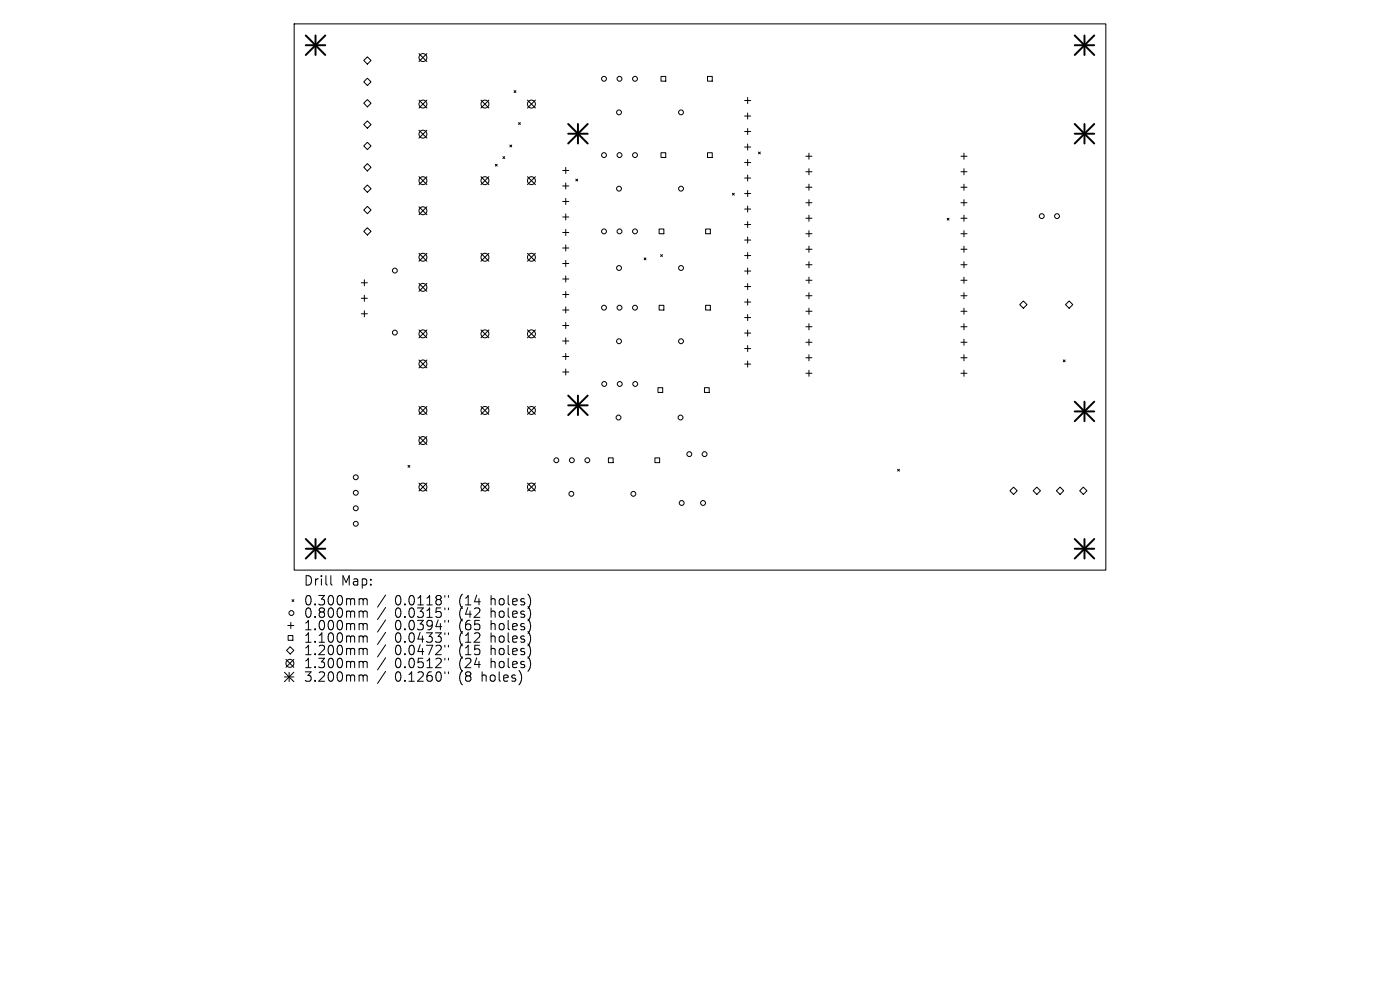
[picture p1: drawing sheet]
<svg xmlns="http://www.w3.org/2000/svg" width="297mm" height="210mm" viewBox="0 0 297 210" stroke-linecap="round" stroke-linejoin="round" font-family="sans-serif">
<defs><g id="words">
<g font-size="2.8">
<text x="64.3" y="124.5">Drill</text>
<text x="72.3" y="124.5">Map:</text>
<text x="64.3" y="128.7">0.300mm</text>
<text x="64.3" y="131.3">0.800mm</text>
<text x="83.8" y="128.7">0.0118&quot;</text>
<text x="83.8" y="131.3">0.0315&quot;</text>
<text x="97.5" y="128.7">(14</text>
<text x="97.5" y="131.3">(42</text>
<text x="104.4" y="128.7">holes)</text>
<text x="104.4" y="131.3">holes)</text>
<text x="64.3" y="134">1.000mm</text>
<text x="64.3" y="136.6">1.100mm</text>
<text x="83.8" y="134">0.0394&quot;</text>
<text x="83.8" y="136.6">0.0433&quot;</text>
<text x="97.5" y="134">(65</text>
<text x="97.5" y="136.6">(12</text>
<text x="104.4" y="134">holes)</text>
<text x="104.4" y="136.6">holes)</text>
<text x="64.3" y="139.3">1.200mm</text>
<text x="64.3" y="142">1.300mm</text>
<text x="83.8" y="139.3">0.0472&quot;</text>
<text x="83.8" y="142">0.0512&quot;</text>
<text x="97.5" y="139.3">(15</text>
<text x="97.5" y="142">(24</text>
<text x="104.4" y="139.3">holes)</text>
<text x="104.4" y="142">holes)</text>
<text x="64.3" y="144.9">3.200mm</text>
<text x="83.8" y="144.9">0.1260&quot;</text>
<text x="97.5" y="144.9">(8</text>
<text x="102.5" y="144.9">holes)</text>
</g>
</g></defs>
<g fill="none" stroke="#000" stroke-width=".21">
<path d="M62.4 5.1h172.2v115.8h-172.2zM77.2 12.8l.7-.7 .8 .7-.8 .8zM77.2 17.4l.7-.8 .8 .8-.8 .7zM88.9 11.4l1.7 1.7M90.6 11.4l-1.7 1.7M109.1 19.2l.3 .4M109.4 19.2l-.3 .4M140.2 16.2h1v1h-1zM150.1 16.2h1v1h-1zM77.2 21.9l.7-.8 .8 .8-.8 .8zM77.2 26.4l.7-.7 .8 .7-.8 .8zM77.2 31l.7-.8 .8 .8-.8 .7z"/>
<path d="M77.2 35.5l.7-.8 .8 .8-.8 .8zM88.9 21.2l1.7 1.7M88.9 27.6l1.7 1.7M88.9 37.5l1.7 1.7M90.6 21.2l-1.7 1.7M90.6 27.6l-1.7 1.7M90.6 37.5l-1.7 1.7M102 21.2l1.7 1.7M102 37.5l1.7 1.7M103.7 21.2l-1.7 1.7M103.7 37.5l-1.7 1.7M105.1 34.9l.4 .3"/>
<path d="M105.5 34.9l-.4 .3M106.7 33.2l.4 .4M107.1 33.2l-.4 .4M108.2 30.8l.4 .4M108.6 30.8l-.4 .4M110 26l.4 .4M110.4 26l-.4 .4M111.9 21.2l1.7 1.7M111.9 37.5l1.7 1.7M113.6 21.2l-1.7 1.7M113.6 37.5l-1.7 1.7M119.4 36.2h1.3"/>
<path d="M119.4 39.5h1.3M120 35.5v1.3M120 38.8v1.3M122.2 38l.3 .4M122.5 38l-.3 .4M140.2 32.4h1v1h-1zM150.1 32.4h1v1h-1zM158 21.3h1.3M158 24.6h1.3M158 27.9h1.3M158 31.2h1.3M158 34.5h1.3"/>
<path d="M158 37.8h1.3M158.6 20.7v1.3M158.6 24v1.3M158.6 27.3v1.3M158.6 30.5v1.3M158.6 33.8v1.3M158.6 37.1v1.3M160.9 32.3l.4 .3M161.3 32.3l-.4 .3M171 33.1h1.3M171 36.4h1.3M171 39.7h1.3"/>
<path d="M171.6 32.5v1.3M171.6 35.8v1.3M171.6 39.1v1.3M203.8 33.1h1.3M203.8 36.4h1.3M203.8 39.7h1.3M204.5 32.5v1.3M204.5 35.8v1.3M204.5 39.1v1.3M76.6 60h1.3M77.2 40l.7-.8 .8 .8-.8 .8zM77.2 44.6l.7-.8 .8 .8-.8 .7z"/>
<path d="M77.2 49.1l.7-.8 .8 .8-.8 .8zM77.3 59.3v1.3M88.9 43.9l1.7 1.6M88.9 53.7l1.7 1.7M90.6 43.9l-1.7 1.6M90.6 53.7l-1.7 1.7M102 53.7l1.7 1.7M103.7 53.7l-1.7 1.7M111.9 53.7l1.7 1.7M113.6 53.7l-1.7 1.7M119.4 42.7h1.3M119.4 46h1.3"/>
<path d="M119.4 49.3h1.3M119.4 52.6h1.3M119.4 55.9h1.3M119.4 59.2h1.3M120 42.1v1.3M120 45.4v1.3M120 48.7v1.3M120 52v1.3M120 55.2v1.3M120 58.5v1.3M136.7 54.7l.3 .4M137 54.7l-.3 .4"/>
<path d="M139.8 48.6h1v1h-1zM140.1 54l.4 .4M140.5 54l-.4 .4M149.7 48.6h1v1h-1zM155.4 41l.4 .4M155.8 41l-.4 .4M158 41.1h1.3M158 44.3h1.3M158 47.6h1.3M158 50.9h1.3M158 54.2h1.3M158 57.5h1.3"/>
<path d="M158.6 40.4v1.3M158.6 43.7v1.3M158.6 47v1.3M158.6 50.3v1.3M158.6 53.6v1.3M158.6 56.9v1.2M171 43h1.3M171 46.3h1.3M171 49.6h1.3M171 52.9h1.3M171 56.2h1.3M171 59.4h1.3"/>
<path d="M171.6 42.4v1.3M171.6 45.6v1.3M171.6 48.9v1.3M171.6 52.2v1.3M171.6 55.5v1.3M171.6 58.8v1.3M200.9 46.3l.4 .4M201.3 46.3l-.4 .4M203.8 43h1.3M203.8 46.3h1.3M203.8 49.6h1.3M203.8 52.9h1.3"/>
<path d="M203.8 56.2h1.3M203.8 59.4h1.3M204.5 42.4v1.3M204.5 45.6v1.3M204.5 48.9v1.3M204.5 52.2v1.3M204.5 55.5v1.3M204.5 58.8v1.3M76.6 63.3h1.3M76.6 66.6h1.3M77.3 62.6v1.3M77.3 65.9v1.3"/>
<path d="M88.9 60.1l1.7 1.7M88.9 70l1.7 1.7M88.9 76.4l1.7 1.6M90.6 70l-1.7 1.7M90.6 60.1l-1.7 1.7M90.6 76.4l-1.7 1.6M102 70l1.7 1.7M103.7 70l-1.7 1.7M111.9 70l1.7 1.7M113.6 70l-1.7 1.7M119.4 62.5h1.3M119.4 65.8h1.3"/>
<path d="M119.4 69h1.3M119.4 72.3h1.3M119.4 75.6h1.3M119.4 78.9h1.3M120 61.8v1.3M120 65.1v1.3M120 68.4v1.3M120 71.7v1.3M120 75v1.3M120 78.3v1.3M139.8 64.8h1v1h-1zM149.7 64.8h1v1h-1z"/>
<path d="M158 60.8h1.3M158 64.1h1.3M158 67.4h1.3M158 70.7h1.3M158 73.9h1.3M158 77.2h1.3M158.6 60.1v1.3M158.6 63.4v1.3M158.6 66.7v1.3M158.6 70v1.3M158.6 73.3v1.3M158.6 76.6v1.3"/>
<path d="M171 62.7h1.3M171 66h1.3M171 69.3h1.3M171 72.6h1.3M171 75.9h1.3M171 79.2h1.3M171.6 62.1v1.3M171.6 65.4v1.3M171.6 68.7v1.3M171.6 72v1.2M171.6 75.2v1.3M171.6 78.5v1.3"/>
<path d="M203.8 62.7h1.3M203.8 66h1.3M203.8 69.3h1.3M203.8 72.6h1.3M203.8 75.9h1.3M203.8 79.2h1.3M204.5 62.1v1.3M204.5 65.4v1.3M204.5 68.7v1.3M204.5 72v1.2M204.5 75.2v1.3M204.5 78.5v1.3"/>
<path d="M217.1 63.8l.8 .8-.8 .8-.8-.8zM225.6 76.4l.4 .3M226 76.4l-.4 .3M226.8 63.8l.8 .8-.8 .8-.8-.8zM86.6 98.7l.3 .4M86.9 98.7l-.3 .4M88.9 86.2l1.7 1.7M88.9 92.6l1.7 1.7M90.6 86.2l-1.7 1.7M90.6 92.6l-1.7 1.7M102 86.2l1.7 1.7M103.7 86.2l-1.7 1.7"/>
<path d="M111.9 86.2l1.7 1.7M113.6 86.2l-1.7 1.7M129.1 97.1h1v1h-1zM138.9 97.1h1v1h-1zM139.6 82.2h1v1h-1zM149.4 82.2h1.1v1h-1.1zM190.4 99.5l.4 .4M190.8 99.5l-.4 .4M88.9 102.5l1.7 1.7M90.6 102.5l-1.7 1.7M102 102.5l1.7 1.7M103.7 102.5l-1.7 1.7"/>
<path d="M111.9 102.5l1.7 1.7M113.6 102.5l-1.7 1.7M214.2 104.1l.8-.8 .8 .8-.8 .8zM220 103.3l.7 .8-.7 .8-.8-.8zM224.9 103.3l.8 .8-.8 .8-.8-.8zM229 104.1l.8-.8 .8 .8-.8 .8zM60.7 139.9l1.6 1.7M61 132.7h1.3M61.1 134.8h1v1h-1zM61.6 137.2l.7 .8-.7 .7-.8-.7zM61.7 132v1.3M62 127.2l.3 .4"/>
<path d="M62.3 127.2l-.3 .4M62.3 139.9l-1.6 1.7M70.2 122.1v1.7l.3 .3M76.5 127h.3l.2 .3M76.5 129.6l.4 .1 .1 .2M76.5 132.3h.3l.2 .3M76.5 134.9h.3l.2 .3M76.5 137.5h.3l.2 .3M77 127.3l.3-.3 .5 .1 .1 1.2M77 127.3v1M77 129.9v1.1M77 132.6v1"/>
<path d="M77 135.2v1M77 137.8v1.1M77 129.9l.3-.3 .5 .1 .1 1.3M77 132.6l.3-.3 .5 .1 .1 1.2M77 135.2l.3-.3 .5 .1 .1 1.2M77 137.8l.3-.3 .5 .1 .1 1.3M81.8 126.2l-1.7 2.6M81.8 128.9l-1.7 2.5M81.8 131.5l-1.7 2.6M81.8 134.1l-1.7 2.6M81.8 136.8l-1.7 2.6M81.8 139.5l-1.7 2.6"/>
<path d="M94.4 126.3v.4M94.4 129v.3M94.4 131.6v.4M94.4 134.2v.4M94.4 136.9v.4M94.4 139.6v.4M95.1 126.3v.4M95.1 129v.3M95.1 131.6v.4M95.1 134.2v.4M95.1 136.9v.4M95.1 139.6v.4"/>
<path d="M60.3 142.6l2 2M60.3 143.6h2M61.3 142.6v2M62.3 142.6l-2 2M76.5 140.3h.3l.2 .3M76.5 143.2h.3l.2 .3M77 140.6v1M77 143.5v1M77 140.6l.3-.3 .5 .1 .1 1.2M77 143.5l.3-.3 .5 .1 .1 1.2M81.8 142.4l-1.7 2.6M94.4 142.5v.4"/>
<path d="M95.1 142.5v.4"/>
<circle cx="89.7" cy="12.2" r=".84"/>
<circle cx="128.1" cy="16.7" r=".52"/>
<circle cx="131.4" cy="16.7" r=".52"/>
<circle cx="134.7" cy="16.7" r=".52"/>
<circle cx="89.7" cy="38.3" r=".84"/>
<circle cx="89.7" cy="22.1" r=".84"/>
<circle cx="89.7" cy="28.5" r=".84"/>
<circle cx="102.9" cy="38.3" r=".84"/>
<circle cx="102.9" cy="22.1" r=".84"/>
<circle cx="112.7" cy="22.1" r=".84"/>
<circle cx="112.7" cy="38.3" r=".84"/>
<circle cx="128.1" cy="32.9" r=".52"/>
<circle cx="131.3" cy="23.8" r=".52"/>
<circle cx="131.4" cy="32.9" r=".52"/>
<circle cx="134.7" cy="32.9" r=".52"/>
<circle cx="144.5" cy="23.8" r=".52"/>
<circle cx="83.8" cy="57.4" r=".52"/>
<circle cx="89.7" cy="54.6" r=".84"/>
<circle cx="89.7" cy="44.7" r=".84"/>
<circle cx="102.9" cy="54.6" r=".84"/>
<circle cx="112.7" cy="54.6" r=".84"/>
<circle cx="128.1" cy="49.1" r=".52"/>
<circle cx="131.3" cy="40" r=".52"/>
<circle cx="131.3" cy="56.9" r=".52"/>
<circle cx="131.4" cy="49.1" r=".52"/>
<circle cx="134.7" cy="49.1" r=".52"/>
<circle cx="144.5" cy="40" r=".52"/>
<circle cx="144.5" cy="56.9" r=".52"/>
<circle cx="221" cy="45.8" r=".52"/>
<circle cx="224.2" cy="45.8" r=".52"/>
<circle cx="83.8" cy="70.6" r=".52"/>
<circle cx="89.7" cy="70.8" r=".84"/>
<circle cx="89.7" cy="61" r=".84"/>
<circle cx="89.7" cy="77.2" r=".84"/>
<circle cx="102.9" cy="70.8" r=".84"/>
<circle cx="112.7" cy="70.8" r=".84"/>
<circle cx="128.1" cy="65.3" r=".52"/>
<circle cx="131.3" cy="72.4" r=".52"/>
<circle cx="131.4" cy="65.3" r=".52"/>
<circle cx="134.7" cy="65.3" r=".52"/>
<circle cx="144.5" cy="72.4" r=".52"/>
<circle cx="89.7" cy="87.1" r=".84"/>
<circle cx="89.7" cy="93.5" r=".84"/>
<circle cx="102.9" cy="87.1" r=".84"/>
<circle cx="112.7" cy="87.1" r=".84"/>
<circle cx="118" cy="97.6" r=".52"/>
<circle cx="121.3" cy="97.6" r=".52"/>
<circle cx="124.6" cy="97.6" r=".52"/>
<circle cx="128.2" cy="81.5" r=".52"/>
<circle cx="131.2" cy="88.6" r=".52"/>
<circle cx="131.5" cy="81.5" r=".52"/>
<circle cx="134.8" cy="81.5" r=".52"/>
<circle cx="144.4" cy="88.6" r=".52"/>
<circle cx="146.2" cy="96.3" r=".52"/>
<circle cx="149.5" cy="96.3" r=".52"/>
<circle cx="75.5" cy="111.1" r=".52"/>
<circle cx="75.5" cy="104.5" r=".52"/>
<circle cx="75.5" cy="101.2" r=".52"/>
<circle cx="75.5" cy="107.8" r=".52"/>
<circle cx="89.7" cy="103.3" r=".84"/>
<circle cx="102.9" cy="103.3" r=".84"/>
<circle cx="112.7" cy="103.3" r=".84"/>
<circle cx="121.2" cy="104.8" r=".52"/>
<circle cx="134.4" cy="104.8" r=".52"/>
<circle cx="144.6" cy="106.7" r=".52"/>
<circle cx="149.1" cy="106.7" r=".52"/>
<circle cx="61.8" cy="130" r=".52"/>
<circle cx="61.5" cy="140.7" r=".84"/>
</g>
<g fill="none" stroke="#000" stroke-width=".41">
<path d="M64.9 7.5l4.1 4.2M64.9 9.6h4.1M66.9 7.5v4.2M69 7.5l-4.1 4.2M228 9.6h4.1M228 7.5l4.1 4.2M230.1 7.5v4.2M232.1 7.5l-4.1 4.2M120.5 26.3l4.2 4.1M120.5 28.4h4.2M122.6 26.3v4.1M124.7 26.3l-4.2 4.1"/>
<path d="M228 28.4h4.1M228 26.3l4.1 4.1M230.1 26.3v4.1M232.1 26.3l-4.1 4.1M120.5 83.9l4.2 4.2M120.5 86h4.2M122.6 83.9v4.2M124.7 83.9l-4.2 4.2M228 85.2l4.1 4.1M228 87.3h4.1M230.1 85.2v4.1M232.1 85.2l-4.1 4.1"/>
<path d="M64.9 114.3l4.1 4.2M64.9 116.4h4.1M66.9 114.3v4.2M69 114.3l-4.1 4.2M228 116.4h4.1M228 114.3l4.1 4.2M230.1 114.3v4.2M232.1 114.3l-4.1 4.2"/>
</g>
<use href="#words"/>
</svg>
